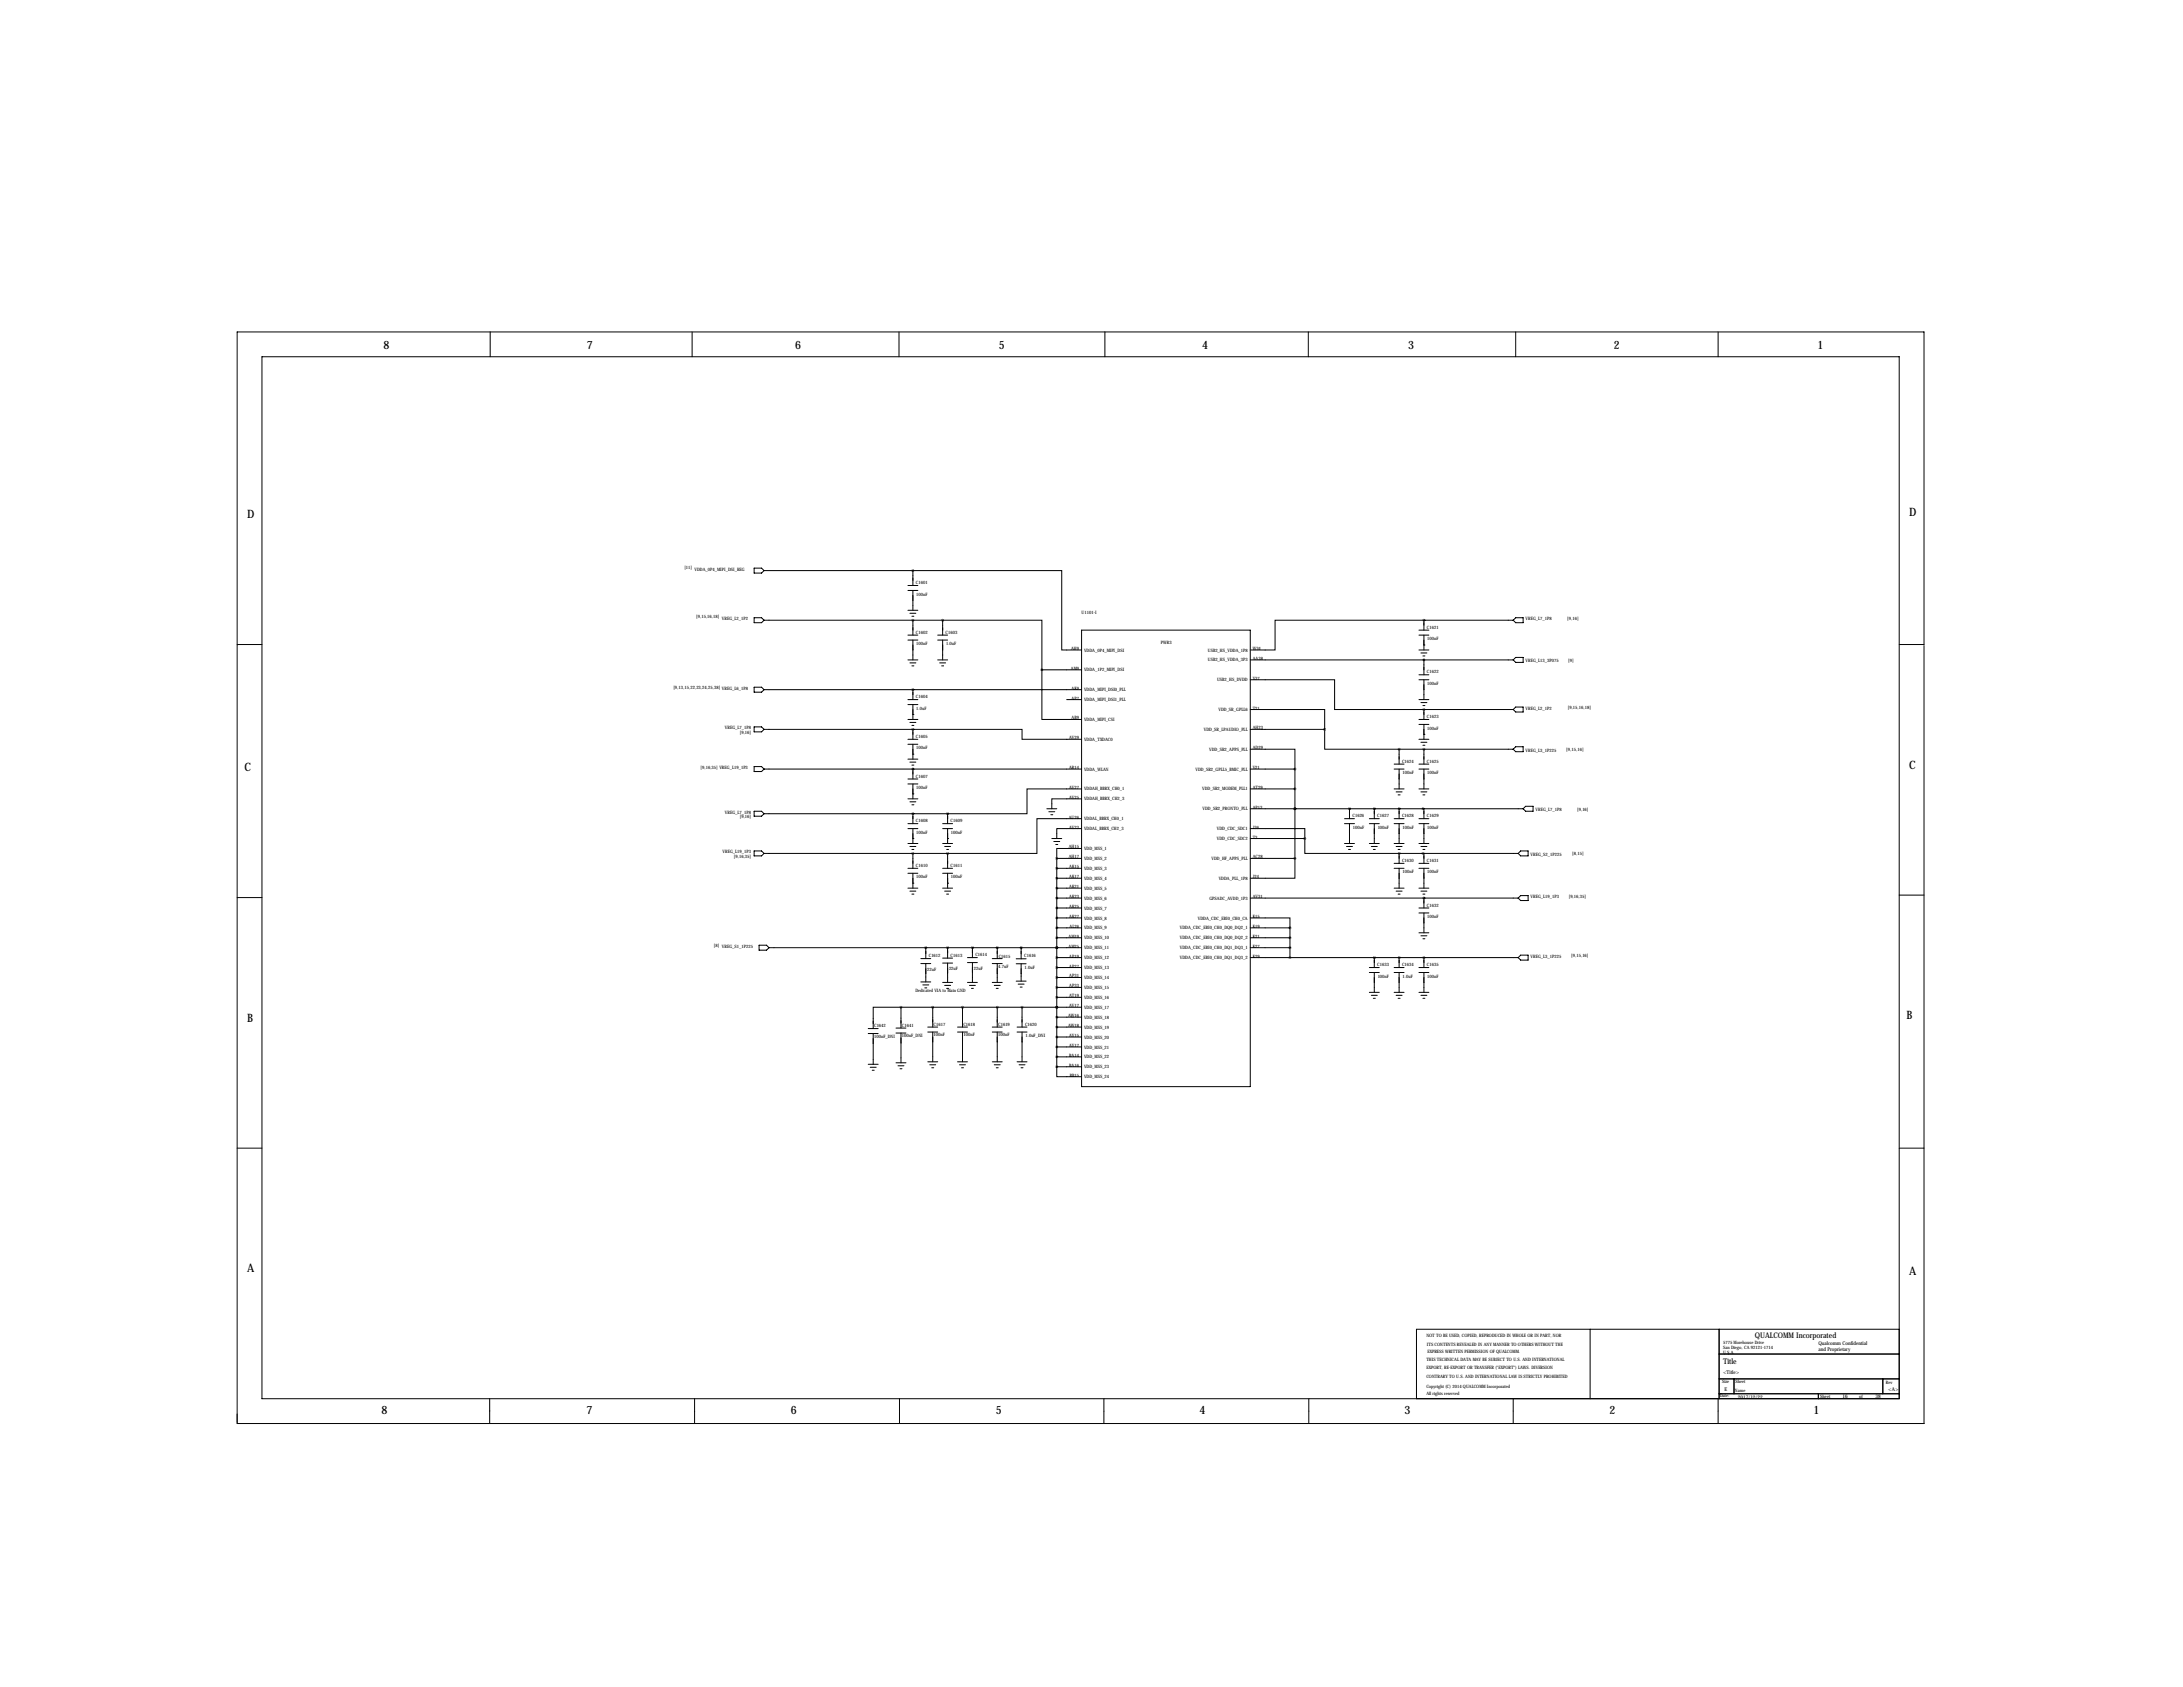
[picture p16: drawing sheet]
<svg xmlns="http://www.w3.org/2000/svg" width="1118mm" height="864mm" viewBox="0 0 1118 864" stroke-linecap="round" stroke-linejoin="round" font-family="sans-serif">
<defs><g id="words">
<g font-size="5.9">
<text x="196" y="179">8</text>
<text x="300" y="179">7</text>
<text x="407" y="179">6</text>
<text x="511" y="179">5</text>
<text x="615" y="179">4</text>
<text x="721" y="179">3</text>
<text x="826" y="179">2</text>
<text x="930" y="179">1</text>
<text x="977" y="264">D</text>
<text x="126" y="265">D</text>
<text x="125" y="395">C</text>
<text x="977" y="393">C</text>
<text x="976" y="522">B</text>
<text x="126" y="523">B</text>
<text x="126" y="651">A</text>
<text x="977" y="653">A</text>
<text x="195" y="724">8</text>
<text x="300" y="724">7</text>
<text x="405" y="724">6</text>
<text x="510" y="724">5</text>
<text x="614" y="724">4</text>
<text x="719" y="724">3</text>
<text x="824" y="724">2</text>
<text x="928" y="724">1</text>
</g>
<g font-size="4">
<text x="898" y="685">QUALCOMM Incorporated</text>
<text x="882" y="698">Title</text>
</g>
<g font-size="2.6">
<text x="931" y="689">Qualcomm Confidential</text>
<text x="931" y="692">and Proprietary</text>
<text x="882" y="703">&lt;Title&gt;</text>
<text x="883" y="712">E</text>
<text x="967" y="712">&lt;A&gt;</text>
<text x="890" y="716">2017/12/22</text>
<text x="943" y="716">16</text>
<text x="960" y="716">38</text>
</g>
<g font-size="2.3">
<text x="350" y="291">[11]</text>
<text x="356" y="292">VDDA_0P4_MIPI_DSI_REG</text>
<text x="469" y="299">C1601</text>
<text x="469" y="305">100nF</text>
<text x="356" y="317">[9,15,16,18]</text>
<text x="370" y="318">VREG_L2_1P2</text>
<text x="554" y="314">U1101-I</text>
<text x="781" y="318">VREG_L7_1P8</text>
<text x="802" y="317">[9,16]</text>
<text x="731" y="322">C1621</text>
<text x="469" y="324">C1602</text>
<text x="484" y="324">C1603</text>
<text x="594" y="329">PW</text>
<text x="597" y="329">R3</text>
<text x="731" y="328">100nF</text>
<text x="469" y="330">100nF</text>
<text x="484" y="330">1.0uF</text>
<text x="548" y="333">AH9</text>
<text x="555" y="334">VDDA_0P4_MIPI_DSI</text>
<text x="618" y="334">USB2_HS_VDDA_1P8</text>
<text x="641" y="333">W</text>
<text x="643" y="333">34</text>
<text x="618" y="339">USB2_HS_VDDA_3P3</text>
<text x="641" y="338">AA38</text>
<text x="781" y="339">VREG_L13_3P075</text>
<text x="803" y="339">[9]</text>
<text x="548" y="343">AM9</text>
<text x="555" y="344">VDDA_1P2_MIPI_DSI</text>
<text x="641" y="348">Y37</text>
<text x="731" y="345">C1622</text>
<text x="345" y="353">[9,13,15,22,23,24,25,38] VREG_L6_1P8</text>
<text x="549" y="353">AK9</text>
<text x="555" y="354">VDDA_MIPI_DSI0_PLL</text>
<text x="623" y="349">USB2_HS_DVDD</text>
<text x="731" y="351">100nF</text>
<text x="469" y="357">C1604</text>
<text x="549" y="358">AP7</text>
<text x="555" y="359">VDDA_MIPI_DSI1_PLL</text>
<text x="469" y="363">1.0uF</text>
<text x="624" y="364">VDD_SR_GPLL6</text>
<text x="641" y="363">T21</text>
<text x="781" y="363">VREG_L2_1P2</text>
<text x="803" y="363">[9,15,16,18]</text>
<text x="549" y="368">AB9</text>
<text x="555" y="369">VDDA_MIPI_CSI</text>
<text x="731" y="368">C1623</text>
<text x="371" y="373">VREG_L7_1P8</text>
<text x="379" y="375">[9,16]</text>
<text x="469" y="378">C1605</text>
<text x="616" y="374">VDD_SR_LPAUDIO_PLL</text>
<text x="641" y="373">AH23</text>
<text x="731" y="373">100nF</text>
<text x="469" y="384">100nF</text>
<text x="547" y="378">AV29</text>
<text x="555" y="379">VDDA_TXDAC0</text>
<text x="641" y="384">AD29</text>
<text x="619" y="384">VDD_SR2_APPS_PLL</text>
<text x="781" y="385">VREG_L3_1P225</text>
<text x="802" y="385">[9,15,16]</text>
<text x="359" y="393">[9,16,35] VREG_L19_1P3</text>
<text x="547" y="394">AR14</text>
<text x="555" y="395">VDDA_W</text>
<text x="564" y="395">LAN</text>
<text x="612" y="395">VDD_SR2_GPLL5_BMIC_PLL</text>
<text x="641" y="394">V21</text>
<text x="718" y="390">C1624</text>
<text x="731" y="390">C1625</text>
<text x="469" y="398">C1607</text>
<text x="718" y="396">100nF</text>
<text x="731" y="396">100nF</text>
<text x="469" y="404">100nF</text>
<text x="547" y="404">AV27</text>
<text x="555" y="405">VDDAH_BBRX_CH0_1</text>
<text x="615" y="405">VDD_SR2_MODEM_PLL1</text>
<text x="641" y="404">AT29</text>
<text x="547" y="409">AV25</text>
<text x="555" y="410">VDDAH_BBRX_CH2_3</text>
<text x="371" y="417">VREG_L7_1P8</text>
<text x="379" y="419">[9,16]</text>
<text x="547" y="419">AU26</text>
<text x="555" y="420">VDDAL_BBRX_CH0_1</text>
<text x="616" y="415">VDD_SR2_PRONTO_PLL</text>
<text x="641" y="414">AP13</text>
<text x="692" y="418">C1626</text>
<text x="705" y="418">C1627</text>
<text x="718" y="418">C1628</text>
<text x="731" y="418">C1629</text>
<text x="786" y="415">VREG_L7_1P8</text>
<text x="807" y="415">[9,16]</text>
<text x="469" y="421">C1608</text>
<text x="487" y="421">C1609</text>
<text x="547" y="424">AV23</text>
<text x="555" y="425">VDDAL_BBRX_CH2_3</text>
<text x="623" y="425">VDD_CDC_SDC1</text>
<text x="641" y="424">J36</text>
<text x="693" y="424">100nF</text>
<text x="705" y="424">100nF</text>
<text x="718" y="424">100nF</text>
<text x="731" y="424">100nF</text>
<text x="469" y="427">100nF</text>
<text x="487" y="427">100nF</text>
<text x="623" y="430">VDD_CDC_SDC2</text>
<text x="641" y="429">T3</text>
<text x="370" y="437">VREG_L19_1P3</text>
<text x="547" y="434">AH15</text>
<text x="555" y="435">VDD_MSS_1</text>
<text x="805" y="438">[8,15]</text>
<text x="376" y="439">[9,16,35]</text>
<text x="469" y="444">C1610</text>
<text x="487" y="444">C1611</text>
<text x="547" y="439">AH17</text>
<text x="555" y="440">VDD_MSS_2</text>
<text x="620" y="440">VDD_HF_APPS_PLL</text>
<text x="641" y="439">AC28</text>
<text x="718" y="441">C1630</text>
<text x="731" y="441">C1631</text>
<text x="784" y="438">VREG_S2_1P225</text>
<text x="469" y="450">100nF</text>
<text x="487" y="450">100nF</text>
<text x="547" y="444">AK15</text>
<text x="547" y="450">AK17</text>
<text x="555" y="445">VDD_MSS_3</text>
<text x="641" y="450">J24</text>
<text x="718" y="447">100nF</text>
<text x="731" y="447">100nF</text>
<text x="547" y="455">AK21</text>
<text x="555" y="450">VDD_MSS_4</text>
<text x="555" y="455">VDD_MSS_5</text>
<text x="624" y="450">VDDA_PLL_1P8</text>
<text x="547" y="460">AK23</text>
<text x="555" y="461">VDD_MSS_6</text>
<text x="619" y="461">GPSADC_AVDD_1P3</text>
<text x="641" y="460">AV31</text>
<text x="784" y="460">VREG_L19_1P3</text>
<text x="803" y="459">[9,16,35]</text>
<text x="547" y="465">AK25</text>
<text x="555" y="466">VDD_MSS_7</text>
<text x="731" y="464">C1632</text>
<text x="547" y="470">AK27</text>
<text x="555" y="471">VDD_MSS_8</text>
<text x="613" y="471">VDDA_CDC_EBI0_CH0_CA</text>
<text x="641" y="470">K15</text>
<text x="731" y="470">100nF</text>
<text x="548" y="475">AL26</text>
<text x="555" y="476">VDD_MSS_9</text>
<text x="604" y="476">VDDA_CDC_EBI0_CH0_DQ0_DQ2_1</text>
<text x="641" y="475">K19</text>
<text x="365" y="485">[8] VREG_S1_1P225</text>
<text x="547" y="480">AM19</text>
<text x="547" y="485">AM25</text>
<text x="555" y="481">VDD_MSS_10</text>
<text x="555" y="486">VDD_MSS_11</text>
<text x="604" y="481">VDDA_CDC_EBI0_CH0_DQ0_DQ2_2</text>
<text x="604" y="486">VDDA_CDC_EBI0_CH0_DQ1_DQ3_1</text>
<text x="641" y="480">K21</text>
<text x="641" y="485">K27</text>
<text x="475" y="490">C1612</text>
<text x="487" y="490">C1613</text>
<text x="499" y="489">C1614</text>
<text x="511" y="490">C1615</text>
<text x="524" y="490">C1616</text>
<text x="547" y="490">AP19</text>
<text x="555" y="491">VDD_MSS_12</text>
<text x="604" y="491">VDDA_CDC_EBI0_CH0_DQ1_DQ3_2</text>
<text x="641" y="490">K29</text>
<text x="784" y="490">VREG_L3_1P225</text>
<text x="804" y="490">[9,15,16]</text>
<text x="475" y="497">22uF</text>
<text x="486" y="497">22uF</text>
<text x="499" y="497">22uF</text>
<text x="511" y="495">4.7uF</text>
<text x="525" y="496">1.0uF</text>
<text x="547" y="495">AP27</text>
<text x="555" y="496">VDD_MSS_13</text>
<text x="705" y="495">C1633</text>
<text x="718" y="495">C1634</text>
<text x="731" y="495">C1635</text>
<text x="547" y="500">AP31</text>
<text x="555" y="501">VDD_MSS_14</text>
<text x="705" y="500">100nF</text>
<text x="718" y="500">1.0uF</text>
<text x="731" y="500">100nF</text>
<text x="469" y="508">Dedicated VIA to Main GND</text>
<text x="547" y="505">AP33</text>
<text x="555" y="506">VDD_MSS_15</text>
<text x="547" y="511">AT19</text>
<text x="547" y="516">AV17</text>
<text x="555" y="511">VDD_MSS_16</text>
<text x="547" y="521">AW</text>
<text x="550" y="521">16</text>
<text x="555" y="516">VDD_MSS_17</text>
<text x="555" y="522">VDD_MSS_18</text>
<text x="447" y="526">C1642</text>
<text x="462" y="526">C1641</text>
<text x="478" y="525">C1617</text>
<text x="493" y="525">C1618</text>
<text x="511" y="525">C1619</text>
<text x="525" y="525">C1620</text>
<text x="547" y="526">AW</text>
<text x="550" y="526">18</text>
<text x="555" y="527">VDD_MSS_19</text>
<text x="447" y="531">100nF_DNI</text>
<text x="462" y="531">100nF_DNI</text>
<text x="478" y="531">100nF</text>
<text x="493" y="531">100nF</text>
<text x="511" y="531">100nF</text>
<text x="525" y="531">1.0uF_DNI</text>
<text x="547" y="531">AY15</text>
<text x="555" y="532">VDD_MSS_20</text>
<text x="547" y="536">AY17</text>
<text x="555" y="537">VDD_MSS_21</text>
<text x="547" y="541">BA14</text>
<text x="555" y="542">VDD_MSS_22</text>
<text x="547" y="546">BA16</text>
<text x="548" y="551">BB15</text>
<text x="555" y="547">VDD_MSS_23</text>
<text x="555" y="552">VDD_MSS_24</text>
<text x="730" y="684">NOT TO BE USED, COPIED, REPRODUCED IN W</text>
<text x="731" y="689">ITS CONTENTS REVEALED IN ANY MANNER TO OTHERS W</text>
<text x="776" y="684">HOLE OR IN PART, NOR</text>
<text x="788" y="689">ITHOUT THE</text>
<text x="882" y="688">5775 Morehouse Drive</text>
<text x="731" y="693">EXPRESS W</text>
<text x="742" y="693">RITTEN PERMISSION OF QUALCOMM.</text>
<text x="882" y="690">San Diego, CA 92121-1714</text>
<text x="882" y="693">U.S.A.</text>
<text x="730" y="701">EXPORT, RE-EXPORT OR TRANSFER (&quot;EXPORT&quot;) LAW</text>
<text x="730" y="697">THIS TECHNICAL DATA MAY BE SUBJECT TO U.S. AND INTERNATIONAL</text>
<text x="782" y="701">S. DIVERSION</text>
<text x="730" y="705">CONTRARY TO U.S. AND INTERNATIONAL LAWIS STRICTLY PROHIBITED</text>
<text x="882" y="708">Size</text>
<text x="730" y="711">Copyright (C) 2014 QUALCOMM Incorporated</text>
<text x="888" y="713">Name</text>
<text x="888" y="708">Sheet</text>
<text x="965" y="709">Rev</text>
<text x="730" y="714">All rights reserved</text>
<text x="881" y="715">Date:</text>
<text x="932" y="716">Sheet</text>
<text x="952" y="716">of</text>
</g>
</g></defs>
<g fill="none" stroke="#000" stroke-width=".51">
<path d="M251 170v13M294 170h-173v559h864v-399M295 170h690v160h-13M354 170v13M460 170v13M566 170v13M670 170v13M776 170v13M880 170v13M134 183h838v533h-838zM386 291h4l1 1-1 1h-4zM391 292h76"/>
<path d="M465 300h5M467 292h77v41h10M467 292v8M386 316h4l1 2-1 1h-4zM391 318h92M465 302h5M465 312h5M466 314h3M467 315h1M467 302v10M467 318v7M483 318h50v25"/>
<path d="M483 318v7M729 318h-76v15h-13M729 318h.1M729 318v5M729 318h46M775 318l1-2h4v3h-4zM121 330h13M465 338h5M465 325h5M465 328h5M466 339h3M467 328v10"/>
<path d="M480 338h5M480 325h5M480 328h5M481 339h3M483 328v10M554 323h86v233h-86zM640 338h135M726 323h6M726 333h6M726 325h6M727 334h4M728 336h1"/>
<path d="M729 330h.1M729 325v8M729 338v7M775 338l1-1h4v2h-4zM386 352h4l1 1-1 1h-4zM391 353h163M465 358h5M467 341h1M467 353h.1M467 353v5M482 341h1M533 343v25h21"/>
<path d="M533 343h21M546 358h8M640 348h43v15h46M726 358h6M726 348h6M726 345h6M727 360h4M729 348v10M386 372h4l1 1-1 2h-4zM391 373h76M465 368h5M465 378h5"/>
<path d="M465 361h5M466 370h3M467 371h1M467 366h.1M467 373h56v5h31M467 373h.1M467 361v7M467 373v5M640 363h38v10M640 373h38M678 373v11h38M726 368h6"/>
<path d="M726 378h6M726 371h6M727 380h4M728 361h1M729 376h.1M729 363h.1M729 363h46M729 363v5M729 371v7M775 363l1-1h4v2h-4zM386 392h4l1 2-1 1h-4zM391 394h163"/>
<path d="M465 381h5M465 399h5M465 389h5M466 390h3M467 392h1M467 394h.1M467 386h.1M467 381v8M467 394v5M640 384h23v10M640 394h23M663 394v45"/>
<path d="M714 394h5M714 391h5M716 384h59M716 384v7M716 394v10M726 394h6M726 391h6M728 382h1M729 384v7M729 394v10M775 384l1-2h4v3h-4zM386 415h4l1 2-1 1h-4z"/>
<path d="M391 417h94M465 409h5M465 401h5M466 410h3M467 412h1M467 406h.1M467 417h.1M467 401v8M467 417v5M485 417h.1M485 417v5M536 414h5"/>
<path d="M537 416h3M538 417h1M554 419h-23v18h-46M554 404h-28v13h-41M554 409h-16v5M640 404h23M640 414h140M663 414h.1M688 419h5M691 414h.1M691 414v5M701 419h5"/>
<path d="M704 414h.1M704 414v5M714 404h5M714 419h5M715 405h3M716 407h1M716 414h.1M716 414v5M726 404h6M726 419h6M727 405h4M728 407h1"/>
<path d="M729 414v5M780 414l1-1h4v2h-4zM386 436h4l1 1-1 1h-4zM391 437h94M465 424h5M465 422h5M465 432h5M466 433h3M467 435h1M467 429h.1M467 424v8M467 437v7"/>
<path d="M483 424h5M483 422h5M483 432h5M484 433h3M485 435h1M485 429h.1M485 424v8M485 437v7M538 429h6M539 431h4M541 432h1M541 439h13"/>
<path d="M541 439v107M554 434h-13v5M554 424h-13v5M640 424h28v5M640 439h23M640 429h28M663 439v11h-23M668 429v8h48M688 422h5M688 432h5M689 433h3M690 435h1"/>
<path d="M691 422v10M701 422h5M701 432h5M702 433h3M703 435h1M704 422v10M714 422h5M714 432h5M715 433h3M716 435h1M716 437h.1M716 422v10"/>
<path d="M716 437v5M716 437h61M726 422h6M726 432h6M727 433h4M728 435h1M729 437v5M729 422v10M777 437l2-1h3v2h-3zM121 459h13M465 444h5M465 455h5"/>
<path d="M465 447h5M466 456h3M467 458h1M467 452h.1M467 447v8M483 444h5M483 455h5M483 447h5M484 456h3M485 458h1M485 452h.1M485 447v8"/>
<path d="M541 444h13M541 450h13M541 455h13M541 460h13M640 460h137M714 444h5M714 455h5M714 442h5M715 456h3M716 458h1M716 444v11M726 444h6"/>
<path d="M726 455h6M726 442h6M727 456h4M728 458h1M729 460h.1M729 444v11M729 460v5M777 460l2-2h3v3h-3zM972 458h13M541 475h13M541 470h13M541 465h13"/>
<path d="M640 470h20v5M640 475h20M660 475v15M726 465h6M726 467h6M726 478h6M727 479h4M729 467v11M389 484h3l2 1-2 1h-3zM394 485h160M471 491h6M471 493h6"/>
<path d="M474 485v6M474 493v10M483 490h5M483 493h5M485 485v5M485 493v10M495 490h5M495 493h5M498 485h.1M498 485v5M498 493v10M508 491h5"/>
<path d="M508 493h5M511 485v6M511 493v10M520 491h5M520 493h5M523 485v6M523 493v9M541 485h.1M541 480h13M541 490h13M541 495h13M640 480h20"/>
<path d="M640 485h20M640 490h137M701 495h5M701 498h5M704 490h.1M704 490v5M704 498v10M714 495h5M714 498h5M716 490h.1M716 490v5M716 498v10"/>
<path d="M726 495h6M726 498h6M728 481h1M729 490h.1M729 490v5M729 498v10M777 490l2-1h3v2h-3zM461 516h-14v11M461 516h93M461 516v10M471 503h6M472 504h3"/>
<path d="M473 506h1M478 516v10M483 503h5M484 504h3M485 506h1M493 516v10M495 503h5M496 504h3M497 506h1M508 503h5M509 504h3M510 506h1"/>
<path d="M511 516v10M520 502h5M521 504h3M522 505h1M523 516v10M541 516h.1M541 500h13M541 505h13M541 511h13M701 508h5M702 510h3M703 511h1"/>
<path d="M714 508h5M715 510h3M716 511h1M726 508h6M727 510h4M728 511h1M444 527h6M444 529h6M447 529v16M459 526h5M459 529h5M461 529v15"/>
<path d="M475 526h5M475 528h5M478 528v16M490 526h5M490 528h5M493 528v16M508 526h5M508 528h5M511 528v16M521 526h5M521 528h5M523 528v16"/>
<path d="M541 521h13M541 526h13M541 531h13M541 536h13M444 545h6M446 546h3M447 548h1M459 544h5M460 546h3M461 547h1M475 544h5M476 545h3"/>
<path d="M477 547h1M490 544h5M491 545h3M492 547h1M508 544h5M509 545h3M510 547h1M521 544h5M522 545h3M523 547h1M541 546v5h13M541 541h13"/>
<path d="M541 546h13M121 588h13M972 588h13M814 680v36M880 680v36M880 693h92M972 680h-247v36M251 716v13M356 716v13M461 716v13M565 716v13M670 716v13"/>
<path d="M775 716v13M880 716v13M880 713h92M880 706h92M888 706v7M931 713v3M964 706v7"/>
</g>
<path d="M510 516a.5 .5 0 0 0 1 0 .5 .5 0 0 0-1 0zM728 414a.5 .5 0 0 0 1 0 .5 .5 0 0 0-1 0zM728 437a.5 .5 0 0 0 1 0 .5 .5 0 0 0-1 0zM510 485a.5 .5 0 0 0 1 0 .5 .5 0 0 0-1 0zM477 516a.5 .5 0 0 0 1 0 .5 .5 0 0 0-1 0z" fill="#000" stroke="#000" stroke-width="1.3"/>
<use href="#words"/>
</svg>
